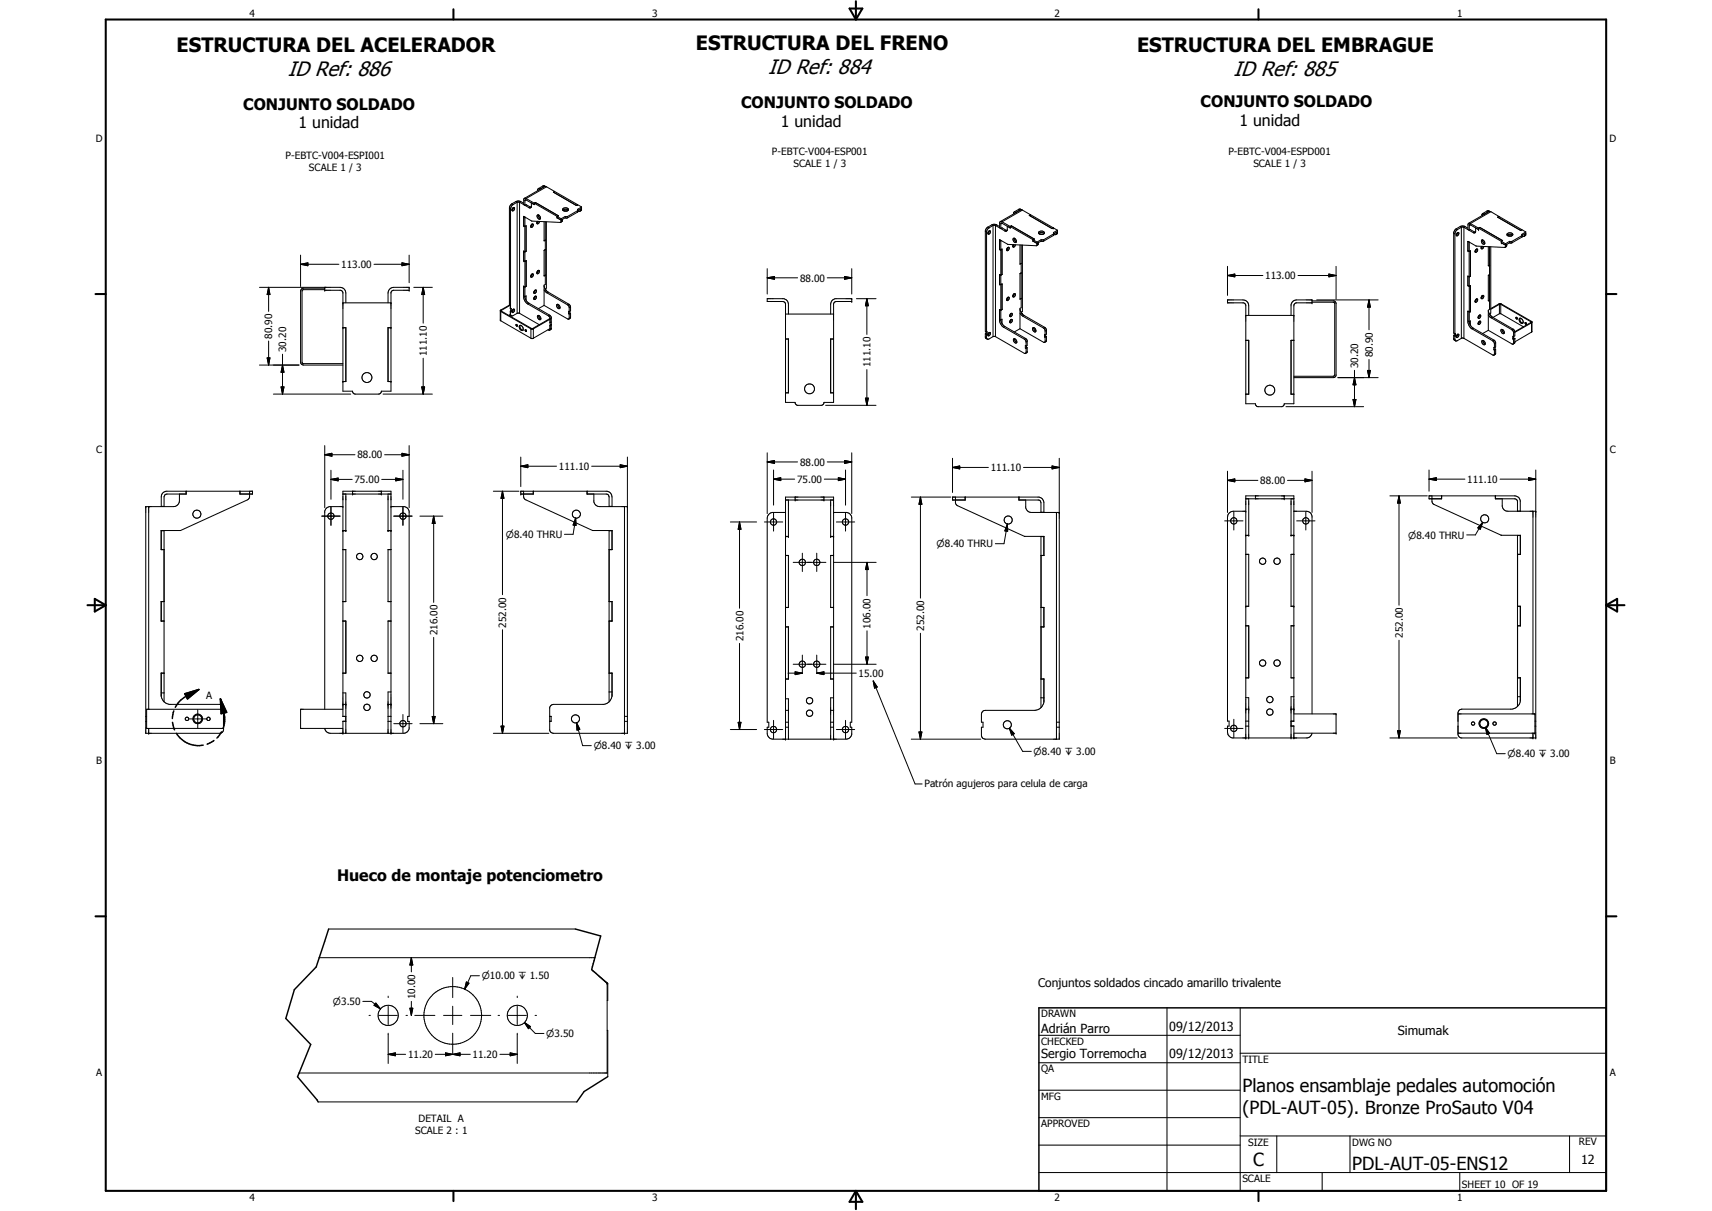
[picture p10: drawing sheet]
<svg xmlns="http://www.w3.org/2000/svg" width="594mm" height="420mm" viewBox="0 0 594 420" stroke-linecap="round" stroke-linejoin="round" font-family="sans-serif">
<defs><g id="words">
<g font-size="7.3">
<text x="99.9" y="26.3">ID Ref: 886</text>
<text x="266.6" y="25.7">ID Ref: 884</text>
<text x="428.1" y="26.2">ID Ref: 885</text>
</g>
<g font-size="6.9">
<text x="241.5" y="17.5">ESTRUCTURA DEL FRENO</text>
<text x="394.6" y="18">ESTRUCTURA DEL EMBRAGUE</text>
<text x="61.3" y="18.1">ESTRUCTURA DEL ACELERADOR</text>
</g>
<g font-size="6.3">
<text x="431.1" y="379">Planos ensamblaje pedales automoción</text>
<text x="431.1" y="386.5">(PDL-AUT-05). Bronze ProSauto V04</text>
<text x="434.8" y="404.7">C</text>
<text x="469.2" y="406">PDL-AUT-05-ENS12</text>
</g>
<g font-size="5.5">
<text x="84.4" y="38">CONJUNTO SOLDADO</text>
<text x="257.2" y="37.3">CONJUNTO SOLDADO</text>
<text x="416.6" y="37.1">CONJUNTO SOLDADO</text>
<text x="103.6" y="44.6">1 unidad</text>
<text x="270.9" y="43.9">1 unidad</text>
<text x="430.2" y="43.7">1 unidad</text>
<text x="117" y="305.8">Hueco de montaje potenciometro</text>
</g>
<g font-size="4.4">
<text x="361.3" y="358.4">Adrián Parro</text>
<text x="405.7" y="357.7">09/12/2013</text>
<text x="485" y="359.2">Simumak</text>
<text x="361.3" y="367.1">Sergio Torremocha</text>
<text x="405.7" y="367.2">09/12/2013</text>
<text x="548.6" y="404">12</text>
</g>
<text font-size="4.1" x="360.2" y="342.4">Conjuntos soldados cincado amarillo trivalente</text>
<g font-size="3.5">
<text x="86.6" y="5.8">4</text>
<text x="226.3" y="5.8">3</text>
<text x="365.9" y="5.8">2</text>
<text x="505.6" y="5.8">1</text>
<text x="33.3" y="49.4">D</text>
<text x="267.9" y="53.9">P-EBTC-V004-ESP001</text>
<text x="426.2" y="53.7">P-EBTC-V004-ESPD001</text>
<text x="558.5" y="49.4">D</text>
<text x="99.1" y="55.3">P-EBTC-V004-ESPI001</text>
<text x="107.2" y="59.5">SCALE 1 / 3</text>
<text x="275.4" y="58.1">SCALE 1 / 3</text>
<text x="434.9" y="57.9">SCALE 1 / 3</text>
<text x="118.4" y="93">113.00</text>
<text x="277.6" y="97.7">88.00</text>
<text x="439" y="96.9">113.00</text>
<text x="94.5" y="117.6" transform="rotate(-90 94.5 117.6)">80.90</text>
<text x="99.3" y="122.1" transform="rotate(-90 99.3 122.1)">30.20</text>
<text x="148.2" y="123.5" transform="rotate(-90 148.2 123.5)">111.10</text>
<text x="476.3" y="123.9" transform="rotate(-90 476.3 123.9)">80.90</text>
<text x="302.1" y="127.5" transform="rotate(-90 302.1 127.5)">111.10</text>
<text x="471.3" y="127.7" transform="rotate(-90 471.3 127.7)">30.20</text>
<text x="33.4" y="157.3">C</text>
<text x="124" y="159">88.00</text>
<text x="277.6" y="161.6">88.00</text>
<text x="558.6" y="157.3">C</text>
<text x="123" y="167.6">75.00</text>
<text x="194" y="163">111.10</text>
<text x="276.6" y="167.6">75.00</text>
<text x="343.8" y="163.5">111.10</text>
<text x="437.3" y="168">88.00</text>
<text x="509.1" y="167.5">111.10</text>
<text x="151.8" y="220.4" transform="rotate(-90 151.8 220.4)">216.00</text>
<text x="175.7" y="217.7" transform="rotate(-90 175.7 217.7)">252.00</text>
<text x="302.1" y="218.1" transform="rotate(-90 302.1 218.1)">106.00</text>
<text x="320.7" y="218.9" transform="rotate(-90 320.7 218.9)">252.00</text>
<text x="486.7" y="221.3" transform="rotate(-90 486.7 221.3)">252.00</text>
<text x="258" y="222.4" transform="rotate(-90 258 222.4)">216.00</text>
<text x="297.9" y="234.9">15.00</text>
<text x="71.5" y="242.5">A</text>
<text x="33.4" y="265.2">B</text>
<text x="558.6" y="265.2">B</text>
<text x="320.8" y="273">Patrón agujeros para celula de carga</text>
<text x="144.1" y="346.6" transform="rotate(-90 144.1 346.6)">10.00</text>
<text x="361.3" y="353">DRAWN</text>
<text x="361.3" y="362.5">CHECKED</text>
<text x="141.6" y="367.1">11.20</text>
<text x="164" y="367.1">11.20</text>
<text x="431.1" y="368.7">TITLE</text>
<text x="33.4" y="373.2">A</text>
<text x="361.3" y="372.1">QA</text>
<text x="558.6" y="373.2">A</text>
<text x="361.3" y="381.6">MFG</text>
<text x="145.2" y="389.3">DETAIL A</text>
<text x="144.1" y="393.5">SCALE 2 : 1</text>
<text x="361.3" y="391.1">APPROVED</text>
<text x="433.1" y="397.5">SIZE</text>
<text x="469.2" y="397.5">DWG NO</text>
<text x="547.9" y="397.4">REV</text>
<text x="431.1" y="410.2">SCALE</text>
<text x="507.3" y="412.3">SHEET 10 OF 19</text>
<text x="86.6" y="416.7">4</text>
<text x="226.3" y="416.7">3</text>
<text x="365.9" y="416.7">2</text>
<text x="505.6" y="416.7">1</text>
</g>
<g font-size="3.3">
<text x="175.5" y="186.7">n8.40 THRU</text>
<text x="325" y="189.9">n8.40 THRU</text>
<text x="488.6" y="186.9">n8.40 THRU</text>
<text x="206" y="260">n8.40 x 3.00</text>
<text x="358.7" y="262">n8.40 x 3.00</text>
<text x="523.1" y="262.8">n8.40 x 3.00</text>
<text x="167.2" y="339.8">n10.00 x 1.50</text>
<text x="115.5" y="348.7">n3.50</text>
<text x="189.6" y="359.7">n3.50</text>
</g>
</g></defs>
<g fill="none" stroke="#000" stroke-width=".35">
<path d="M176.8 72.2l.4 .2M177.2 72.4v34.7M177.6 70.7l-.8 1.3v33.8M177.6 70.7l.4 .3M178 72.1l.3-.1a.63 .63 0 0 1 .1 .8 .63 .63 0 0 1-.7 .3zM178 71l-.5 .5-.3 .9M178.1 72l-.5 .9M179 69.9l-1.4 .8M179 69.9l.4 .2M179 69.9l.7-.2 1 .2M179.4 70.1l-1.4 .9M179.4 70.1v38.6"/>
<path d="M179.4 70.1h.9M180.3 70.1v38.6M180.3 70.1l3.3 2M180.7 69.9l-.4 .2M180.7 69.9l1 .6M181.7 75.1l.5 .3v3.1M181.7 78.3l.4 .3M181.7 78.3l.5 .2M182 68.8l-.3 .3v1.9l.5 .2M182 68.8l.6 .1M182.1 78.6v8.8M182.2 78.5l-.1 .1"/>
<path d="M182.2 78.5l.4-.2v8.9M182.5 71l1.5 .8M182.5 78.3v8.8l-.4 .3M182.6 68.9l12.1 7M182.6 69.4l-.4 .1v1.7M182.6 69.4l2.8 1.6M182.6 71l-.4 .2M182.6 69.4l-.4 .2M184 71.8l.3 .1M184 71.8l-.4 .3M184.3 71.9l-.4 .3-.3-.1M184.6 77.8l.1-.1a.57 .57 0 0 1 .2 .8 .57 .57 0 0 1-.7 .2l-.1-.1"/>
<path d="M184.6 77.8l-.5 .8M184.7 77.7l-.6 .9M185.4 71h.1M185.4 71l-1-.6-.1 1.5M185.8 70.3l-.4 .2v.5M185.8 70.3l7.9 4.5M185.8 70.3l-.4 .2M186.5 76.8l-.2 .5 .2 .4 .5-.4 .2-.5M186.6 76.8v.3M186.6 66l.1 .1M186.6 77.1l-.3 .3M186.7 76.8l-.1 .3"/>
<path d="M186.8 74.5l.1 .6 .6 .7M186.8 74.5a.73 .73 0 0 0-.3 1.1 .73 .73 0 0 0 1 .2M186.8 74.5l.7 .8v.5M186.9 65.4l-.3 .3v.5M186.9 65.4l.5 .2M187.4 65.6v.1M187.4 65.6l-.2 .2M188.3 64.6l-1.4 .8M188.3 64.6l.5-.2 .5 .3M188.3 64.6l.5 .2M188.8 64.8l-1.4 .8M188.8 76.9v6.7l.4-.3"/>
<path d="M189.1 64.7l-7.1 4.1M189.2 76.9v21.8l-.4 .2v7.1M189.3 64.7l-.5 .1M189.3 64.7l.3 .1M189.6 77v22.9l-.2 .7M189.6 64.8l2.8 1.6M189.6 64.8l-7 4.1M192.4 66.4l-.3 .3 7.8 4.5M192.4 66.4l8 4.6M192.4 66.4l-.4 .3 7.9 4.5M193.3 75.6h.1M193.3 75.6l1.4 .8"/>
<path d="M193.7 74.8l-.4 .3v.5M194.6 77.1l-10.1-.4-2.8-1.6v3.2M194.7 76.4l.4-.3v.4M194.7 75.9l-.1 1.2M195.1 76.5l-.5 .6M195.1 76.5l-.4 .3M195.3 72.9a1.38 1.38 0 0 1 1.9 0M195.4 73.1l1.5 .1M196.1 75.1l-1.4 .8M196.1 75.6l-1.4 .8M196.1 75.1v.5M196.1 75.1h.9"/>
<path d="M196.1 75.6h.9M197 75.1v.5M197.2 72.9a.96 .96 0 0 0-1-.8 .96 .96 0 0 0-.9 .8l.7 .4 .9-.1M197.2 72.9l-.3 .3M200.4 71l-.5 .2M200.4 71l1.4 .8M200.4 73.1l-3.4 2M200.4 73.6l-3.4 2M200.4 73.1v.5M200.6 73.3h.6M200.6 72.9l-.2 .2M201.4 72.9v-.3l.4-.3-1.2 .7"/>
<path d="M201.4 72.9l-.2 .4M201.8 71.8v1.1l-.6 .4M201.8 72.7l-.4 .2M201.8 71.8l-1.4 .8v1M342.7 78.8l-.8 1.3v34.9l.4 .2M342.7 78.8l.5 .3M343.2 79.1l-.9 1.2v34.9M344.2 78l-1.5 .8M344.2 78l.4 .2M344.2 78l.7-.2 1 .2M344.6 78.2l-1.4 .9M344.6 78.2v38.6"/>
<path d="M344.6 78.2h.8M345.4 78.2v38.6M345.4 78.2l3.3 1.9M345.9 78l-.5 .2M345.9 78l1 .6M347.7 79l1.4 .9M347.7 79v.1M347.7 77l-.5-.1-.3 .4v1.7l.4 .3M347.7 77.5l-.4 .1v1.7M347.7 77.5l2.9 1.6M347.7 77l2.9 1.6M347.7 79l-.4 .3"/>
<path d="M347.7 77.5l-.4 .2M349.1 79.9l.4 .1M349.1 79.9l-.4 .2M350.6 78.6l.4-.2 7.9 4.5M350.6 79.1l-1.1-.6v1.5M350.6 78.6v.5M350.6 78.6l9.3 5.4M350.6 78.6l.3-.2 8 4.5M351.7 74l.1 .2M352.1 73.4l-.4 .8M352.1 73.4l.4 .3M352.5 73.7v.1"/>
<path d="M352.5 73.7l-.2 .2M353.5 72.6l-1.4 .8M353.5 72.6l.5-.1 .5 .3M353.5 72.6l.4 .3M353.9 72.9l-1.4 .8M354.3 72.8l-7.2 4.1M354.5 72.8l-.6 .1M354.5 72.8l.3 .1M354.8 72.9l12.1 7M354.8 72.9l-7.1 4.1M357.2 74.8l.4-.3-.4 .2 7.9 4.6 .4-.2-.4 .2M366.9 79.9v1l-.6 .5"/>
<path d="M366.9 79.9l-1.4 .8v1M505.3 79.4l-.9 1.2v35l.5 .2M505.3 79.4l.4 .3M505.7 79.7l-.7 .7-.1 .8M506.7 78.6l-1.4 .8M506.7 78.6l.4 .3M506.7 78.6l.7-.2 1 .2M507.1 78.9l-1.4 .8M507.1 78.9v38.5M507.1 78.9h.9M508 78.9v38.5M508 78.9l3.3 1.8"/>
<path d="M508.4 78.6l-.4 .3M508.4 78.6l1 .6M510.2 79.7l1.4 .8M510.2 79.6v.1M510.2 77.6l-.6-.1-.2 .5v1.6l.5 .3M510.2 78l2.9 1.7v-.5M510.2 78l-.3 .1v1.8M510.2 77.6l2.9 1.6M510.2 79.6l-.3 .3M510.2 78l-.3 .3M512.1 79.1l-.1 1.5M513.1 79.2l7.9 4.5"/>
<path d="M513.5 78.9l7.9 4.6M513.5 78.9l-.4 .3M513.5 78.9v.1M514.3 74.5v.3M514.6 74l-.3 .5M514.6 74l.5 .3M515.1 74.3v.1M515.1 74.3l-.3 .2M516 73.2l.9 .1-.4 .1M516 73.2l-1.4 .8M516 73.2l.5 .2M516.5 73.4l-1.4 .9"/>
<path d="M517.3 73.4h-.6l-7.1 4.1M517.3 73.4l2.8 1.7M517.3 73.4l-7.1 4.2M520.1 75.1l-.4 .3 7.9 4.5 .5-.2M520.1 75.1l9.4 5.4M90 99.7h28a2 2 0 0 1 2 2v3.4M93.2 99.7l.5 2.5h-1zM93.2 99.7v8.3M104.3 91.7l2.5-.5v1zM104.3 88.5v10.9M104.3 91.7h13.3M112.7 99.7v1h5.5l.8 .8v34.2h3.3l.2 .7 .8 .3h8l.6-.2 .4-.8h3.4v-34.2l.7-.8h5.6v-1h-5.4a2 2 0 0 0-1.9 2v3.4"/>
<path d="M112.7 100h-7.6l-.8 .8v25.1l.4 .5 .6 .3h13.7M129.8 91.7h12.2M139.5 91.2l2.5 .5-2.5 .5zM142 88.5v9.6M143.6 99.7h6.4M146.8 99.7l.6 2.5h-1.1zM146.8 99.7v12.4M181.7 90.5l.5 .2 .4-.2M181.7 87.2l.5 .2M182.1 87.4l-.4-.3v3.4M182.2 87.4v15.8l.5 1.2 .9 .8M182.5 90.5h.1"/>
<path d="M182.5 87.2h.1M182.5 99.3h.1M182.6 99.3l-.4 .3-.5-.3v4l.5 1.2 .9 1M182.6 90.5v8.8M182.6 87.2l-.4 .2M184.4 95.2l.4-.2 .3 .2-.2 .6-.5 .4-.3-.3zM184.7 95l-.6 .9M186.6 94a.39 .39 0 0 1 .6-.1 .39 .39 0 0 1-.1 .6l-.2 .4h-.6zM186.6 94v.4M186.6 94.4l-.3 .3M186.8 93.9l-.2 .5M188.8 99.1l.7 1.7"/>
<path d="M189.2 86.6h.1M189.2 83.3h.1M189.2 86.6l-.4 .3v8.9l.4-.3-.4 .2M266.2 96.4l2.6-.5v1zM266.2 93.2v8.8M266.2 96.4h10.6M287.1 96.4h8.5M293.1 95.9l2.5 .5-2.5 .5zM295.6 93.2v8.8M341.9 80.3l.4 .2M343.1 80.2l.4-.1a.59 .59 0 0 1 .1 .8 .59 .59 0 0 1-.8 .1zM343.3 80.1l-.5 .9"/>
<path d="M346.9 98.6l.4 .2 .4-.2M346.9 83.2l.4 .2v27.9l.5 1.1 .9 .9M347.7 95.2l-.4 .3M347.7 98.6h.1M347.7 95.2h.1M347.7 98.6v8.8M347.7 95.2l-.4 .3-.4-.3v3.4M349.5 80l-.4 .3-.4-.2M349.6 86a.39 .39 0 0 1 .6-.1 .39 .39 0 0 1-.1 .6l-.4 .5a.5 .5 0 0 1-.5-.5 .5 .5 0 0 1 .4-.5zM349.7 84.8l-2.8-1.7v3.3l.4 .3 .4-.3v8.8M349.7 84.8h.1M349.8 85.9l-.5 .8"/>
<path d="M351.6 84.9l-.2 .6 .3 .3 .4-.2 .2-.7M351.7 84.9v.3M351.9 84.9l-.5 .6M352 82.6l.1 .8 .6 .5M352 82.6h-.2a.83 .83 0 0 0-.1 1 .83 .83 0 0 0 .9 .4l.1-.1M352 82.6l.4 .4 .3 .9M353.9 85v6.7l.5-.3M354.3 94.7h.1M354.3 91.4h.1M354.4 85v21.8l-.5 .2v7M354.4 94.7l-.5 .3M354.4 94.7l-.5 .2v8.9l.5-.3"/>
<path d="M354.8 85v23l-.3 .2v.5M358.4 83.7l1.5 .8M358.5 83.6l-.1 .1M358.9 82.9l-.5 .2v.6M358.9 82.9l-.4 .3M359.9 84.5l.4-.3v.6l-.6 .4M359.9 84l-.2 1.3-10-.5M360.3 84.6l-.4 .3M360.5 81a1.42 1.42 0 0 1 1.9 0M360.6 80.4a1.1 1.1 0 0 1 1.8 .5 1.19 1.19 0 0 1-2-.2zM360.6 81.2h1.5M361.3 83.2v.5"/>
<path d="M361.3 83.2l-1.4 .8M361.3 83.7l-1.4 .8M361.3 83.2h.9M361.3 83.7h.9M362.2 83.2v.5M365.5 81.2l1.4-.8-.4 .2-.1 .8M365.5 81.2l-3.3 2M365.5 81.7l-3.3 2M365.5 81.2v.5M366.4 81.4h-.7M366.9 80.8l-.4 .2M425.9 95.6l2.6-.5v1z"/>
<path d="M425.9 92.4v10.1M425.9 95.6h12.3M450.4 95.6h13.2M461.1 95.1l2.5 .5-2.5 .5zM463.6 92.4v11.4M504.4 80.9l.5 .3M504.9 81.2v34.6M505.8 80.7l.1-.1a.59 .59 0 0 1 .2 .8 .59 .59 0 0 1-.8 .3zM505.8 80.7l-.5 .9M509.4 95.8l.5 .3M509.4 99.1l.5 .3M509.4 83.8h.1"/>
<path d="M509.4 83.8l.5 .2M509.8 96.1l-.4-.3v3.3l.5 .3 .3-.3v8.9M509.8 87.2h.1M509.9 87.2l.3-.2v8.8l-.3 .3M509.9 84v27.7M510.2 95.8l-.4 .3M511.6 80.5l.4 .1M511.6 80.5l-.3 .2M512 80.6l-.7 .1M512.1 86.6l.4-.2 .3 .2-.2 .6-.5 .4-.3-.2zM512.4 86.4l-.6 .9M514.2 85.5l-.2 .6 .2 .3 .5-.4 .2-.5"/>
<path d="M514.3 85.5v.3M514.3 85.8l-.3 .3M514.4 85.5l-.1 .3M514.5 83.2a.57 .57 0 0 0-.5 .5 .57 .57 0 0 0 .2 .5l.6 .6 .4-.3M514.5 83.2l.6 .5 .1 .8M514.5 83.2l.1 .6 .6 .7M516.5 85.6v6.6l.4-.2M516.9 85.6v21.8l-.4 .2v7M516.9 95.3l-.4 .2v8.9l.4-.2M517.3 85.6v23l-.2 .7M521 83.7v.5l1.4 .8M521 83.7l1.4 .9"/>
<path d="M521.4 83.5h.1M521.4 83.5l-.4 .2M522.4 85l.5-.2v.4M522.4 85.5l-.3 .4-9.8-.5-2.9-1.7v3.3l.4 .2M522.4 84.6v.9M522.9 85.2l-.7 .6M522.9 85.2l-.5 .3M523 81.6a1.45 1.45 0 0 1 1.9 0M523.1 81.7l1.5 .1M523.8 83.7l-1.4 .9M523.8 84.2l-1.4 .8M523.8 83.7v.5"/>
<path d="M523.8 83.7h.9M523.8 84.2h.9M524.7 83.7v.5M524.9 81.6a.99 .99 0 0 0-1-.8 .99 .99 0 0 0-1 .7l.7 .4 1-.1M524.9 81.6l-.3 .2M528.1 81.8l-3.4 1.9M528.1 82.3l-3.4 1.9M528.1 81.8v.5M528.2 81.6l-.1 .2M528.9 82h-.6M529.1 81.6v-.4l.4-.2-1.2 .7M529.1 81.6l-.2 .4"/>
<path d="M529.5 80.5l-.1 1.2-.5 .3M529.5 81.4l-.4 .2M529.5 80.5l-1.4 .8 .2 .7-.2 .3M93.2 118.3v8.4M112.7 100.5h-7.5l-.3 .3-.1 24.8 .4 .6h13.8M119 113.7h1v18.7h-1M119 105.1h16.7M135.7 113.7h-1v18.7h1M173.6 107.9l.2 .2M173.8 107.6v3.7M173.8 108.1v3.2M173.8 107.6l.2 .1"/>
<path d="M173.8 108.1l10.4 6M173.8 111.3l10.4 6M174 107.7v.2M174 107.9l-.2 .2M174 107.9l10.4 6.1M176.9 109.3l.5 .3M177.1 107.9l.1 .1M177.1 105.9l.1 1.2M177.1 109h.1M177.1 107.9v1.2l-.5 .3M177.1 105.9l-3.3 1.7M177.1 105.9l-3.1 1.8"/>
<path d="M177.2 107.1l.2-.1v.9M177.2 108v1M177.3 107.8l.1 .1M177.3 107.1v.7M177.3 107.8l-.2 .1M177.4 107.9l-.2 .1M177.8 107.6l.5-.4a.61 .61 0 0 1 .2 .8 .61 .61 0 0 1-.8 .2zM178.1 107.3l-.5 .9M179.1 112.6l.3 .2v.4zM179.2 112.6l.3 .4M179.4 108.7h.9M179.4 108.7l-1.7 .9-.5-.6"/>
<path d="M180.3 108.7l6.8 3.9M180.5 112.9a1.21 1.21 0 0 0 1 1.7M180.5 112.9l.7 .3 .3 1.3M180.5 112.9a.95 .95 0 0 0-.2 1.2 .95 .95 0 0 0 1.2 .4M181.7 102.7l.5 .2 .4-.2v1.5M182 102.8l-.3 .2M182.3 114.4l.3 .2-.1 .4zM182.4 114.4l.3 .5M183.1 105.5l7.2 4.1M183.6 105.2l7.1 4.1M183.6 105.2l-.5 .3M184.2 114.1v3.2"/>
<path d="M184.2 114.1h.9M184.2 117.3h.9M184.4 114l-.2 .1M184.4 114h.5M184.9 114l.2 .1M184.9 114l5.8-3.4 .2 .1-5.8 3.4M185.1 114.1v3.2M185.5 100.8l.3-.2a.59 .59 0 0 1 .2 .8 .59 .59 0 0 1-.8 .2zM185.5 102.9l.2-.1a.59 .59 0 0 1 .5 .7 .59 .59 0 0 1-.8 .4l-.2-.5zM185.7 102.8l-.5 .8M185.7 100.6l-.5 .9M186.9 109.4a.73 .73 0 0 0-.3 1 .73 .73 0 0 0 1.1 .3"/>
<path d="M186.9 109.4l.1 .6 .7 .7M186.9 109.4l.7 .8 .1 .5M188.8 106l8.6 4.7M188.8 100.6l1 1M188.8 106l-2 1.1M189.5 100.7l.1 .1M189.5 100.8l.7 .5M189.6 100.8h.1M189.6 100.8v.1M189.8 101.6l7.2 4.2M190.2 114.4l.5 .2M190.2 101.3l7.2 4.2"/>
<path d="M190.2 101.3l-.4 .3M190.3 109.6l.6 .8v1.6l.4-.3M190.7 109.3l.6 .9v3.9l-.6 .5M190.7 109.3l-.4 .3M190.9 114l-5.8 3.3M191.3 112.6l-.4 .2-.2 1.8M191.3 113.9l-.4 .3M191.3 110.4l-.4 .2M193.6 105.6l.6 .5 .1 .7M193.6 105.6l-.4 .1v.7l.5 .7 .6-.3M193.6 105.6l.2 1 .5 .2M197 105.8l.5 .8v1.5"/>
<path d="M197.3 108.8l.2 .2M197.4 105.5l.6 1M197.4 105.5l-.4 .3M197.5 108.1l-.2-.1v.8M197.5 109l-.1 1.7M197.7 108.6l.3 .1M197.7 108.6l-.4 .2M197.7 108v.6M198 108.7l-.5 .3M198 106.5v1.4l-.5 .2M198 108.7v1.4M198 106.5l-.5 .2"/>
<path d="M198 110.1l-.5 .3M198 110.1l-.6 .6M272.6 117.6h1v18.7h-1M272.6 109h16.7M273.6 109v-3.4a1.98 1.98 0 0 0-1.7-2h-5.7v1h5.4l.6 .2 .4 .6v34.2h3.3l.2 .7 .6 .3h8.5l.6-.5 .1-.5h3.4v-34.2l.3-.6 .6-.2h5.4v-1h-5.7l-.9 .5-.7 1.2-.1 3.7M289.3 117.6h-1.1v18.7h1.1M297.2 103.6h6.8M300.8 103.6l.5 2.5h-1zM300.8 103.6v12.4M341.9 115.8l.4 .3M341.9 115.8l.1 1.4 .6 .4M341.9 116.9l.4 .2"/>
<path d="M342.1 115.1v.6M342.1 115.7l.5 .3M342.1 115.7l-.2 .1M342.3 115.2l.3-.1v.9M342.3 116.1v1.2l.3 .4 2-.9M342.6 116l-.3 .1M343 115.6l.5-.3a.61 .61 0 0 1 .1 .8 .61 .61 0 0 1-.8 .2zM343.3 115.4l-.5 .8M344.6 116.8h.8M345.4 116.8l10.1 5.8 .9-.3v-1.7M346.9 110.7l.4 .3 .4-.3v1.6M347.1 110.9l-.2 .2"/>
<path d="M347.7 107.4h.1M347.7 107.4l-.4 .3-.4-.3v4l.6 1.5 .8 .6M348.3 113.5l7.2 4.2M348.7 113.3l7.2 4.1M348.7 113.3l-.4 .2M349.5 103.4l.2-.2a.41 .41 0 0 1 .6 .1 .41 .41 0 0 1-.2 .6l-.4 .4-.3-.1zM349.8 103.1l-.5 .9M350.6 109l.2-.2a.52 .52 0 0 1 .5 .4 .52 .52 0 0 1-.4 .6h-.5zM350.8 110.9a.5 .5 0 0 1 .4 .7 .5 .5 0 0 1-.9 .1zM350.9 110.9l-.6 .8M350.9 108.7l-.6 .9M351.7 102.1l.6-.1v.5l-.4 .5-.5-.1z"/>
<path d="M351.7 102v.5M352 101.9l-.6 .9M352.1 117.5v.6l.7 .7M352.1 117.5a.83 .83 0 0 0-.4 .9 .83 .83 0 0 0 .7 .6l.4-.2M352.1 117.5l.4 .4 .3 .9M353.9 114l8.6 4.8M353.9 108.7l1 1M353.9 107.2a3 3 0 0 0 1.4 2.2M353.9 114l-1.9 1.2M354.3 103.5h.1M354.4 103.5l-.5 .3M354.6 108.8l.2 .1"/>
<path d="M354.8 108.9h-.1M354.8 108.9v.1M354.9 109.7l7.2 4.1M355.3 109.4l7.2 4.2M355.3 109.4l-.4 .3M355.5 117.7l.6 1M355.9 117.4l.5 .8v1.6l-.3 .3M355.9 117.4l-.4 .3M356.1 118.7v1.4M356.2 119.9v.6M356.4 118.4l-.3 .3M358.7 113.7h-.1a.77 .77 0 0 0-.2 1 .77 .77 0 0 0 1 .2"/>
<path d="M358.7 113.7l.6 .5 .1 .7M358.7 113.7l.2 .7 .5 .5M362.1 113.8l.6 .8v1.6M362.5 116.9l.2 .2M362.5 113.6l.6 1M362.5 113.6l-.4 .2M362.7 116.2l-.2-.1v.8M362.7 117.1l-.2 1.7M362.9 116.7l.2 .1M362.9 116.7l-.4 .2M362.9 116.1v.6M363.1 116.8l-.4 .3"/>
<path d="M363.1 114.6v1.4l-.4 .2M363.1 116.8v1.4M363.1 114.6l-.4 .3M363.1 118.2l-.4 .2M363.1 118.2l-.6 .6M432.3 118.1h1v18.7h-1M432.3 109.4h16.7M433.3 109.4v-3.3a2 2 0 0 0-2-2h-5.4v1h5.6l.8 .7v34.3h3.3l.3 .6 .5 .4h8.5l.6-.6 .1-.4h3.4v-34.3l.8-.7h5.5v-1h-5.3a1.98 1.98 0 0 0-2 1.6v3.7M449 118.1h-1v18.7h1M455.3 104.9h7.4l.4 .3 .1 24.8-.5 .6h-13.7M455.3 104.4h7.6l.7 .8v25.1l-.2 .4-.7 .3h-13.7M456.9 104.1h21.3"/>
<path d="M475.1 104.1l.4 2.5h-1zM475.1 104.1v10.3M504.4 116.4l.5 .3M504.4 116.4v1.2l.7 .7M504.4 117.5l.5 .2M504.6 115.7v.6M504.6 116.3l.5 .2M504.6 116.3l-.2 .1M504.9 115.8l.2-.1v.8M504.9 116.7v1M504.9 117.7l.1 .5M505.1 116.5l-.2 .2"/>
<path d="M505.7 116.1l.3-.1a.59 .59 0 0 1 .1 .7 .59 .59 0 0 1-.8 .2zM505.8 116l-.5 .8M507.1 117.4l-1.6 .9-.5-.1M507.1 117.4h.9M508 117.4l10.4 5.8M509.4 111.3l.5 .3M509.4 108h.1M509.6 111.5l-.2 .2M509.8 111.6l.4 1.2 1.1 1.1M509.9 111.6l.3-.3v1.6M510.2 107.9l-.3 .3-.5-.3v4.1l.5 1.2 .9 .9M510.8 114.1l7.2 4.2"/>
<path d="M511.3 113.9l7.1 4.1M511.3 113.9l-.5 .2M512 104l.4-.3a.58 .58 0 0 1 .2 .8 .58 .58 0 0 1-.8 .2zM512.4 103.7l-.6 .9M513.2 111.6l.3-.2a.58 .58 0 0 1 .2 .8 .58 .58 0 0 1-.8 .2zM513.2 109.5l.1-.2a.46 .46 0 0 1 .6 .4 .46 .46 0 0 1-.3 .5l-.4 .3-.3-.2zM513.4 111.4l-.5 .9M513.4 109.3l-.5 .9M514.3 102.7v.4M514.4 102.5h.2a.59 .59 0 0 1 .1 .8 .59 .59 0 0 1-.7 .2zM514.5 102.5l-.5 .9M514.6 118.1a.74 .74 0 0 0-.3 1 .74 .74 0 0 0 1.1 .3"/>
<path d="M514.6 118.1l.3 .9 .5 .4M514.6 118.1l.7 .7 .1 .6M516.5 114.6l8.6 4.8M516.5 109.3l1 1M516.5 107.8l.5 1.4 .9 .8M516.5 114.6l-2 1.1M517.2 109.4l.1 .1M517.2 109.4h.1M517.3 109.5h.1M517.3 109.5v.1M517.5 110.3l7.2 4.1M517.9 110l7.2 4.2"/>
<path d="M517.9 110l-.4 .3M518 118.3l.6 1M518.4 118l.6 .8v1.6l-.4 .2M518.4 118l-.4 .3M518.6 119.3v1.3M519 119l-.4 .3M520.1 105.5l-2.8 1.6M520.1 105.5h.8M520.1 105.5l.2 .1M520.3 105.6h.5M520.3 108.8h.5M520.3 108.8l-2.2 1.4"/>
<path d="M520.3 105.6l-3 1.7M520.3 105.6v3.2M520.8 105.6v3.2M520.8 108.8l7.8 4.6M520.8 105.6l10.4 6M520.9 105.5l-.1 .1M520.9 105.5l10.5 6M521.3 114.3h-.2a.78 .78 0 0 0-.1 1 .78 .78 0 0 0 1 .2M521.3 114.3l.5 .5 .2 .7M521.3 114.3l.1 .7 .6 .5M524.7 114.4l.5 .8-.1 4.2M525.1 114.2l.5 .8v1.5l-.6 .2v.8"/>
<path d="M525.1 114.2l-.4 .2M525.6 117.4h.1M525.6 117.4l-.4 .2-.2-.1M525.6 117.4v1.5l-.5 .5M525.6 115.2l-.4 .2M525.6 118.8l-.4 .2M526.1 110.1l.1 .5 .2 .1-.1-.6M526.2 110.1h-.1M526.2 110.1h.1M526.2 110.1l.3 .5M527.3 110.5a1.03 1.03 0 0 1 1.1 .5 1.03 1.03 0 0 1-.2 1.2l-.9-.8zM527.5 110.4a1.28 1.28 0 0 0 .9 1.7"/>
<path d="M529.4 111.9l.3 .5M529.5 111.9l.2 .5M529.5 111.9a.29 .29 0 0 0-.3 .4 .29 .29 0 0 0 .5 .1M531.2 111.9l-5.6 3.2M531.2 111.9l.2 .1M531.2 111.6l.1 .1M531.2 111.6v.3M531.3 111.7l-.1 .2M531.4 111.5l-.2 .1M531.4 112l-5.8 3.3M531.4 115.2l-5.8 3.4M531.4 112v3.2"/>
<path d="M531.4 111.5v3.7M531.6 111.8l-.2 .2M90 126.7h13.8M92.7 124.2h1l-.5 2.5zM94.9 136.7h26.8M97.5 134.2h1l-.5 2.5zM98 126.7l.5 2.5h-1zM98 122.9v13.8M132.9 136.7h17.1M146.3 134.2h1.1l-.6 2.5zM146.8 124.3v12.4M300.3 138.1h1l-.5 2.5z"/>
<path d="M300.8 128.2v12.4M355.8 120.8l.3 .1M356.1 120.1l-.3-.2v.9M356.1 120.9v1.4M356.1 122.3l-.1 .3M356.2 120.5l.2 .1M356.2 120.5l-.4 .3M356.4 120.6l-.3 .3M356.4 122l-.3 .3M432.3 136.7h1M448 136.7h1M464.3 131h13.9"/>
<path d="M469.5 138.6h1l-.5 2.5zM470 131l.5 2.5h-1zM470 128.5v12.6M474.5 128.5h1l-.4 2.5zM475.1 124.7v6.3M518.4 121.3l.2 .2M518.6 120.6l-.2-.1v.8M518.6 121.5v1.4M518.6 122.9l-.2 .3M518.8 121.1l.2 .1M518.8 121.1l-.4 .2M518.8 120.5v.6"/>
<path d="M519 121.2l-.4 .3M519 121.2v1.6l-.6 .4M519 122.6l-.4 .3M112.7 157.8l2.5-.5v1zM112.7 154.6v21.5M112.7 157.8h10.5M133.5 157.8h8.5M139.5 157.3l2.5 .5-2.5 .5zM142 154.6v21.5M180.7 158.6v10.2M217.7 158.6v95.8h-25.6l-.8-.2-.5-.6-.1-8.1 .9-1 17.9-.1a3.4 3.4 0 0 0 2.9-2.9v-8h-1M266.2 157.1v21.1"/>
<path d="M286.5 140.6h17.5M293.1 159.8l2.5 .5-2.5 .5zM295.6 157.1v21.1M330.5 159v11.9M367.6 159v97.5h-25.7l-1-.4-.2-.4-.1-3.4h.5v-1.7h-.5v-2.8l.3-1 .5-.3h17.5l1.3-.3 1.1-.7M446.2 141.1h27M51.6 175.8v70.3M56 175.7h.9M62.3 171.4v2.3a2.09 2.09 0 0 1-2.1 2.1h-9.6v78.6h25.6l1-.4 .3-.4 .1-7.9-.4-.9-.5-.3-17.9-.1-.9-.3a3.2 3.2 0 0 1-2-2.6l.1-8h.9M64.6 170.4v1M64.6 170.4v1h-6.7l-.6 .2-.4 .8v3.4M83.2 170.4v1h4.4v-1h-30l-.9 .5-.7 .8v4.1"/>
<path d="M83.3 170.4v1M86.6 170.4v2.1l-.8 .9-23.2 10.7h-6.6l-.1 6.6h1M111.7 179.1h6.3M114.8 166.3l2.5-.4v.9zM114.8 163.2v10M114.8 175.9v6.3M114.8 166.3h7.4M119 175.8h-4.7l-1.1 .6-.5 1v68.7M119 171.4h16.7M120 171.4v12.7h-1M122.3 170.4v1M132.3 170.4v1"/>
<path d="M132.5 166.3h7.3M134.7 171.4v12.7h1M135.7 175.8h4.6l1.2 .6 .5 1v71.1h-.5v1.8h.5v2.5a2.07 2.07 0 0 1-2 1.6h-25.3a2 2 0 0 1-2-1.7M136.6 179.1h6.4M137.3 165.9l2.5 .4-2.5 .5zM139.8 163.2v10M139.8 175.9v6.3M145.7 179.1h8M150.5 179.1l.5 2.5h-1zM150.5 179.1v29.9M171.2 170.4h8.9M174.4 170.4l.5 2.5h-1z"/>
<path d="M174.4 170.4v35.9M180.7 161.8l2.5-.6v1.1zM180.7 161.8h12.4M181.7 170.4l.1 2.3 .4 .6 23.4 10.8h6.8v6.6h-1M185 170.4l.1 1h-4.4v-1h30l.9 .5 .7 .8 .1 4.1M199.8 179.7l.1 2.6-1-.1zM199.8 179.7l-.9 5.7h-3M203.7 170.4v1h6.6l.7 .2 .4 .8v3.4M203.7 170.4v1M205.3 161.8h12.4M206.1 171.4v2.7a2.07 2.07 0 0 0 2 1.7h9.6M211.4 175.7h1"/>
<path d="M215.2 161.2l2.5 .6-2.5 .5zM216.7 175.8v78.6M266.2 160.3l2.6-.5v1zM266.2 160.3h10.6M268.4 166.2l2.5-.5v1.1zM268.4 163.1v12.2M268.4 177.9v6.4M268.4 166.2h7.4M272.6 177.8h-4.7l-1.2 .7-.5 1.3v70.8h.6v1.7h-.6v2.1a2.09 2.09 0 0 0 2.1 2.1h25.3a2.07 2.07 0 0 0 2-1.7v-2.5h-.5v-1.7h.5l-.1-71.5a2.09 2.09 0 0 0-1.6-1.3h-4.6M272.6 173.5h16.7M273.6 173.5v12.7h-1M275.9 172.5v1"/>
<path d="M285.9 172.5v1M286 166.2h7.4M287.1 160.3h8.5M288.2 173.5v12.7h1.1M290.9 165.7l2.5 .5-2.5 .6zM293.4 163.1v12.2M293.4 177.9v6.4M316.2 172.5h13.7M319.4 172.5l.5 2.5h-1zM319.4 172.5v35M330.5 162.2l2.5-.5v1zM330.5 162.2h12.5"/>
<path d="M331.5 172.5v2l.8 1 23.2 10.6h6.7v6.6h-.9M334.9 172.5v1M334.9 172.5v1h-4.4v-1h30.1a2.09 2.09 0 0 1 1.6 2v3.3M353.6 172.5v1l7.2 .2 .4 .8v3.3M355.2 162.2h12.4M355.9 173.5v2.6a2.07 2.07 0 0 0 2 1.7h9.7M361.2 177.7h1M365.1 161.7l2.5 .5-2.5 .5zM366.6 177.8v78.7M425.9 166.7l2.6-.5v1zM425.9 163.5v14.3M425.9 166.7h10.6"/>
<path d="M428.2 177.5v6.4M432.3 177.4h-4.3a2.07 2.07 0 0 0-2.1 2v70.8h.6v1.7h-.6v2.1a2.2 2.2 0 0 0 1.7 2h26l1.1-.5 .6-1.1M432.3 173.1h16.7M433.3 173.1v12.7h-1M435.6 172v1.1M445.6 172v1.1M446.8 166.7h8.5M448 173.1v12.7h1M449 177.4h4.3a1.98 1.98 0 0 1 2 1.6v68.7M452.8 166.2l2.5 .5-2.5 .5zM453.1 177.5v6.4M455.3 163.5v14.3"/>
<path d="M482.3 172h13M485.5 172l.4 2.5h-.9zM485.5 172v38M495.9 166.2l2.5-.5v1zM495.9 163.1v7.3M495.9 166.2h12.4M496.9 172l.1 2.4 .7 .6 23.2 10.7h6.7v6.7l-1-.1M500.2 172v1.1h-4.3v-1.1h29.7a1.98 1.98 0 0 1 1.9 1.7v3.7M518.9 172v1.1h6.7l.6 .2 .4 .7v3.4M520.5 166.2h12.4M521.3 173.1v2.6l.4 1 .9 .6 10.3 .1M526.6 177.3h.9"/>
<path d="M530.4 165.7l2.5 .5-2.5 .5zM532 177.4v70.3M532.9 163.1v92.9h-25.9l-.7-.3-.4-1v-7.3a1.37 1.37 0 0 1 1.4-1.4h17.4l1.2-.4 .7-.5M56 184.1h.9M56.9 184.1v59.4M119 190.7h1v18h-1M119 184.1h1M134.7 184.1h1M135.7 190.7h-1v18h1M211.4 184.1h1M211.4 184.1v59.4M253.4 181.1h9.1"/>
<path d="M256.6 181.1l.5 2.5h-.9zM256.6 181.1v29.9M265.3 181.1h6.3M272.6 192.7h1v18.1h-1M272.6 192.7h1M272.6 186.1h1M275.2 195.1h11.4M278.4 191.9v6.4M283.4 191.9v6.4M288.2 192.7h1.1M288.2 186.1h1.1M289.3 192.7h-1.1v18.1h1.1"/>
<path d="M289.3 195.1h14.7M290.2 181.1h6.4M300.9 195.1l.4 2.5h-1zM300.9 195.1v11.6M349.6 181.8l.1 2.5-1-.1zM349.6 181.8l-1.2 6.8h-3M361.2 192.7h1M361.2 186.2h1M361.2 186.1v59.4M425 180.7h6.3M432.3 192.3h1v18.1h-1M432.3 185.7h1"/>
<path d="M448 185.7h1M449 192.3h-1v18.1h1M450 180.7h6.3M514.5 181.2l-.8 2.4-.9-.5zM514.5 181.2l-2.5 4.4h-3M526.6 185.8h.9M526.6 185.7v59.4M527.5 185.7v6.7M56 215.4h.9M56.9 208.7h-1v6.8h1M119 215.4h1v18.2h-1M119 215.5h1"/>
<path d="M134.7 215.5h1M135.7 215.4h-1v18.2h1M174.4 218.5v35.9M211.4 208.7h1v6.8h-1M211.4 215.4h1M272.6 217.5h1v18.1h-1M272.6 210.7h1M272.6 217.6h1M288.2 210.7h1.1M288.2 217.6h1.1M289.3 217.5h-1.1v18.1h1.1M300.9 218.9v11.6"/>
<path d="M319.4 219.7v36.8M361.2 210.8h1M361.2 217.5h1M361.3 210.7h.9v6.9h-.9M432.3 217.1h1v18.1h-1M432.3 217.2h1M448 217.2h1M449 217.1h-1v18.1h1M526.6 210.4h1v6.8h-1M526.6 217.1h.9M527.5 210.4v6.8M56 233.6h.9"/>
<path d="M119 233.5h1M134.7 233.5h1M150.5 221.1v30M211.4 233.6h1M256.6 223.2v29.9M272.6 235.5h1M273.4 233.6h5M275.2 230.5h11.4M275.9 233.1l2.5 .5-2.5 .5zM278.4 227.3v6.3M283.4 233.6l2.5-.5v1zM283.4 233.6h13.7"/>
<path d="M283.4 227.3v6.3M288.2 235.5h1.1M289.3 230.5h14.7M300.3 228h1l-.4 2.5zM303 236.3l1.4 2.1-.9 .4zM303 236.3l14.5 35.7h2.5M361.2 235.6h1M361.3 235.5h.9v8.1M485.5 222.1v33.9M526.6 235.2h1l-.1 8M527.5 235.2v8M50.6 248.5h.3"/>
<path d="M50.6 250.3h.3M51.6 252.7v1.7M56 240.4h.9M64.3 249.2l.8-.4 .3 .8-.7 .4zM65.4 249.4h6.4M68.6 246.3v6.3M77.5 248.5h.1M77.5 250.3h.1M77.5 246.1h-26.6v6.6h26.6M119 250.3h1M119 240.4h1v14M119 244.4h1"/>
<path d="M119 246.1h-14.7v6.6h14.7M120 250.2h-1v4.2M120 248.5l-1 .1v-78.2h16.7v84M134.7 248.5h1M134.7 250.3h1M134.7 244.4h1M135.7 240.1h-1v14.3M136.6 251.1h6.4M139.8 247.9v6.4M145.7 251.1h8M150 248.6h1l-.5 2.5zM171.2 254.4h19.3"/>
<path d="M173.9 251.9h1l-.5 2.5zM190.7 248.5h.6v1.8h-.6M190.7 250.2h.6M200.1 250.7l1.1 2.3-1 .3zM200.1 250.7l2.1 8h3M211.4 240.1h1M216.7 248.5h1M216.7 250.3h1M253.4 253.1h9.1M256.2 250.6h.9l-.5 2.5zM265.3 253.1h6.3M268.4 249.9v6.4"/>
<path d="M272.6 252.3h1M272.6 250.6h1M272.6 242.4h1v14.1M272.6 256.5v-84h16.7v84M272.6 246.5h1M288.2 252.3h1.1M288.2 250.6h1.1M288.2 246.5h1.1M289.3 242.1h-1.1v14.4M290.2 253.1h6.4M293.4 249.9v6.4M316.2 256.5h24.1"/>
<path d="M318.9 254h1l-.5 2.5zM350.3 252.6l1.7 2-.9 .5zM350.3 252.6l4.6 8.1h3M361.2 242.1h1M362.2 243.5l-.9 2M366.6 252.3h1M366.6 250.6h1M425 252.7h6.3M428.2 249.6v6.3M432.3 250.2h1M432.3 251.9h1M432.3 242.1h1v13.9"/>
<path d="M432.3 246h1M448 250.2h1v-78.2h-16.7v84M448 251.9h1M448 246h1M448 251.9h1v4.1M449 241.7h-1v14.3M449 247.7h14.6v6.7h-14.6M482.3 256h23.4M485 253.5h.9l-.4 2.5zM505.9 250.2h.1M505.9 251.9h.1M506 247.7h26.6v6.7h-26.6"/>
<path d="M515.4 252.3l1.5 2.1-.9 .4zM515.4 252.3l4 9.2h2.9M526.6 241.7h.9M527.5 243.2l-.3 1.2-.6 .7M532 254.4v1.6M532.6 250.2h.3M532.6 251.9h.3M110.8 332.3h95.6M114 322.3h85.6M142.7 332.3l.5 2.5h-1zM142.7 332.3v4.9M157.1 339.1v7"/>
<path d="M166.4 338.5h-3l-2.2 4.7M125.9 347.4h3l3.1 2.7M128.1 352.3h.4M130.4 348l1.6 2.1-2.2-1.3zM131.5 352.3h6.4M134.7 345.6v.5M134.7 349.1v6.4M134.7 358.5v10.5M140.9 352.3h.5M142.2 349.8h1l-.5 2.5zM142.7 347.4v4.9M143.9 352.3h7"/>
<path d="M153.9 352.3h6.4M157.1 349.1v6.4M157.1 358.5v7M161.8 340.7l.9 .4-1.5 2.1zM163.3 352.3h7M172.8 352.3h.5M176.3 352.3h6.4M179.5 345.6v.5M179.5 349.1v6.4M179.5 358.5v10.5M182 354.8l2.1 1.4-.7 .7zM182 354.8l3.8 3.8h3"/>
<path d="M185.7 352.3h.5M210.7 357.5h.2v16M210.7 341.1v31.2h-106.9M210.9 341.3v5.8h-.2M360.5 359.2h69.9M405 349.7v63.5M430.4 349.7v63.5M134.7 365.8l2.5-.5v1zM134.7 365.8h6.1M151 365.8h12.2M154.6 365.3l2.5 .5-2.5 .5zM157.1 365.8l2.5-.5v1z"/>
<path d="M173.5 365.8h6M177 365.3l2.5 .5-2.5 .5zM360.5 368.7h69.9M360.5 378.2h69.9M430.4 365.4h127M110.4 382.3h89.7M360.5 387.8h69.9M360.5 397.3h69.9M430.4 394.1h127M443.1 394.1v12.7M468.5 394.1v12.7M544.7 394.1v12.7"/>
<path d="M360.5 406.8h196.9M458.8 406.8v6.4M506.6 406.8v6.4"/>
<circle cx="127.3" cy="131" r="1.73"/>
<circle cx="280.9" cy="134.9" r="1.72"/>
<circle cx="440.6" cy="135.4" r="1.73"/>
<circle cx="68.3" cy="178.4" r="1.4"/>
<circle cx="114.8" cy="179.1" r="1.1"/>
<circle cx="139.8" cy="179.1" r="1.1"/>
<circle cx="200" cy="178.4" r="1.4"/>
<circle cx="515.2" cy="180" r="1.4"/>
<circle cx="124.8" cy="193.1" r="1.11"/>
<circle cx="129.8" cy="193.1" r="1.1"/>
<circle cx="268.4" cy="181.1" r="1.1"/>
<circle cx="278.4" cy="195.1" r="1.11"/>
<circle cx="283.4" cy="195.1" r="1.11"/>
<circle cx="293.4" cy="181.1" r="1.1"/>
<circle cx="349.9" cy="180.4" r="1.4"/>
<circle cx="428.1" cy="180.7" r="1.11"/>
<circle cx="438.1" cy="194.7" r="1.1"/>
<circle cx="443.1" cy="194.7" r="1.09"/>
<circle cx="453.1" cy="180.7" r="1.11"/>
<circle cx="124.8" cy="228.4" r="1.11"/>
<circle cx="129.8" cy="228.4" r="1.1"/>
<circle cx="278.4" cy="230.4" r="1.11"/>
<circle cx="283.4" cy="230.4" r="1.09"/>
<circle cx="438.2" cy="230" r="1.1"/>
<circle cx="443.1" cy="230.1" r="1.1"/>
<circle cx="68.6" cy="249.4" r="1.66"/>
<circle cx="68.6" cy="249.4" r="1.41"/>
<circle cx="72.3" cy="249.4" r=".59"/>
<circle cx="127.3" cy="241.1" r="1.1"/>
<circle cx="127.3" cy="245.4" r="1.1"/>
<circle cx="139.8" cy="251.1" r="1.09"/>
<circle cx="199.7" cy="249.4" r="1.4"/>
<circle cx="268.4" cy="253.1" r="1.11"/>
<circle cx="280.9" cy="243.1" r="1.1"/>
<circle cx="280.9" cy="247.4" r="1.1"/>
<circle cx="293.4" cy="253.1" r="1.1"/>
<circle cx="349.6" cy="251.5" r="1.4"/>
<circle cx="428.1" cy="252.7" r="1.11"/>
<circle cx="440.6" cy="247" r="1.09"/>
<circle cx="440.7" cy="242.7" r="1.09"/>
<circle cx="511.2" cy="251" r=".58"/>
<circle cx="514.9" cy="251" r="1.39"/>
<circle cx="514.9" cy="251.1" r="1.66"/>
<circle cx="518.6" cy="251" r=".58"/>
<circle cx="134.7" cy="352.3" r="3.5"/>
<circle cx="157.1" cy="352.3" r="10"/>
<circle cx="179.5" cy="352.3" r="3.5"/>
</g>
<g fill="#000">
<circle cx="181.7" cy="75.1" r=".18"/>
<circle cx="181.7" cy="78.3" r=".18"/>
<circle cx="182.2" cy="75.4" r=".18"/>
<circle cx="182.6" cy="71" r=".18"/>
<circle cx="185.8" cy="70.3" r=".18"/>
<circle cx="192.4" cy="66.4" r=".18"/>
<circle cx="193.7" cy="74.8" r=".18"/>
<circle cx="200.4" cy="71" r=".18"/>
<circle cx="350.9" cy="78.4" r=".18"/>
<circle cx="357.6" cy="74.5" r=".18"/>
<circle cx="365.5" cy="79.1" r=".18"/>
<circle cx="513.1" cy="79.7" r=".18"/>
<circle cx="520.1" cy="75.1" r=".18"/>
<circle cx="528.1" cy="79.7" r=".18"/>
<circle cx="112.7" cy="99.7" r=".18"/>
<circle cx="142" cy="99.7" r=".18"/>
<circle cx="181.7" cy="90.5" r=".18"/>
<circle cx="181.7" cy="87.2" r=".18"/>
<circle cx="181.7" cy="99.3" r=".18"/>
<circle cx="346.9" cy="86.4" r=".18"/>
<circle cx="346.9" cy="95.2" r=".18"/>
<circle cx="346.9" cy="98.6" r=".18"/>
<circle cx="346.9" cy="83.2" r=".18"/>
<circle cx="347.3" cy="86.7" r=".18"/>
<circle cx="347.3" cy="83.4" r=".18"/>
<circle cx="358.9" cy="82.9" r=".18"/>
<circle cx="509.4" cy="87" r=".18"/>
<circle cx="510.2" cy="99.1" r=".18"/>
<circle cx="516.9" cy="92" r=".18"/>
<circle cx="516.9" cy="95.3" r=".18"/>
<circle cx="521" cy="84.2" r=".18"/>
<circle cx="112.7" cy="100.7" r=".18"/>
<circle cx="119" cy="113.7" r=".18"/>
<circle cx="119" cy="105.1" r=".18"/>
<circle cx="135.7" cy="113.7" r=".18"/>
<circle cx="135.7" cy="105.1" r=".18"/>
<circle cx="142" cy="100.7" r=".18"/>
<circle cx="190.9" cy="112.8" r=".18"/>
<circle cx="190.9" cy="112" r=".18"/>
<circle cx="191.3" cy="112.6" r=".18"/>
<circle cx="295.6" cy="103.6" r=".18"/>
<circle cx="295.6" cy="104.6" r=".18"/>
<circle cx="346.9" cy="107.4" r=".18"/>
<circle cx="455.3" cy="104.1" r=".18"/>
<circle cx="455.3" cy="105.1" r=".18"/>
<circle cx="510.2" cy="108" r=".18"/>
<circle cx="525" cy="117.5" r=".18"/>
<circle cx="525.6" cy="117.4" r=".18"/>
<circle cx="119" cy="132.4" r=".18"/>
<circle cx="135.7" cy="132.4" r=".18"/>
<circle cx="50.6" cy="175.8" r=".18"/>
<circle cx="51.6" cy="175.8" r=".18"/>
<circle cx="119" cy="175.8" r=".18"/>
<circle cx="122.3" cy="171.4" r=".18"/>
<circle cx="122.3" cy="170.4" r=".18"/>
<circle cx="132.3" cy="171.4" r=".18"/>
<circle cx="132.3" cy="170.4" r=".18"/>
<circle cx="135.7" cy="175.8" r=".18"/>
<circle cx="180.7" cy="171.4" r=".18"/>
<circle cx="180.7" cy="170.4" r=".18"/>
<circle cx="216.7" cy="175.8" r=".18"/>
<circle cx="217.7" cy="175.8" r=".18"/>
<circle cx="272.6" cy="177.8" r=".18"/>
<circle cx="275.9" cy="173.5" r=".18"/>
<circle cx="275.9" cy="172.5" r=".18"/>
<circle cx="285.9" cy="173.5" r=".18"/>
<circle cx="285.9" cy="172.5" r=".18"/>
<circle cx="289.3" cy="177.8" r=".18"/>
<circle cx="366.6" cy="177.8" r=".18"/>
<circle cx="367.6" cy="177.8" r=".18"/>
<circle cx="432.3" cy="177.4" r=".18"/>
<circle cx="445.6" cy="173.1" r=".18"/>
<circle cx="445.6" cy="172" r=".18"/>
<circle cx="500.2" cy="172" r=".18"/>
<circle cx="518.9" cy="172" r=".18"/>
<circle cx="119" cy="184.1" r=".18"/>
<circle cx="120" cy="184.1" r=".18"/>
<circle cx="134.7" cy="184.1" r=".18"/>
<circle cx="135.7" cy="184.1" r=".18"/>
<circle cx="272.6" cy="186.1" r=".18"/>
<circle cx="273.6" cy="186.1" r=".18"/>
<circle cx="288.2" cy="186.1" r=".18"/>
<circle cx="289.3" cy="186.1" r=".18"/>
<circle cx="432.3" cy="185.7" r=".18"/>
<circle cx="433.3" cy="185.7" r=".18"/>
<circle cx="448" cy="185.7" r=".18"/>
<circle cx="449" cy="185.7" r=".18"/>
<circle cx="432.3" cy="210.4" r=".18"/>
<circle cx="449" cy="210.4" r=".18"/>
<circle cx="527.5" cy="210.4" r=".18"/>
<circle cx="51.6" cy="254.4" r=".18"/>
<circle cx="119" cy="244.4" r=".18"/>
<circle cx="119" cy="254.4" r=".18"/>
<circle cx="120" cy="244.4" r=".18"/>
<circle cx="134.7" cy="244.4" r=".18"/>
<circle cx="135.7" cy="244.4" r=".18"/>
<circle cx="135.7" cy="254.4" r=".18"/>
<circle cx="216.7" cy="254.4" r=".18"/>
<circle cx="272.6" cy="256.5" r=".18"/>
<circle cx="289.3" cy="256.5" r=".18"/>
<circle cx="432.3" cy="256" r=".18"/>
<circle cx="432.3" cy="246" r=".18"/>
<circle cx="433.3" cy="256" r=".18"/>
<circle cx="433.3" cy="246" r=".18"/>
<circle cx="448" cy="256" r=".18"/>
<circle cx="448" cy="246" r=".18"/>
<circle cx="449" cy="246" r=".18"/>
<circle cx="449" cy="256" r=".18"/>
<circle cx="463.6" cy="247.7" r=".18"/>
<circle cx="463.6" cy="254.4" r=".18"/>
<circle cx="532" cy="256" r=".18"/>
<circle cx="532.6" cy="247.7" r=".18"/>
<circle cx="532.6" cy="254.4" r=".18"/>
<circle cx="532.9" cy="256" r=".18"/>
<circle cx="210.7" cy="341.1" r=".25"/>
</g>
<g fill="none" stroke="#000" stroke-width=".51">
<path d="M69 239.2l-4.4 2.4a9.2 9.2 0 0 0-3.8 3.8M59.9 250.6l.7 2.6M60.3 246.6l-.5 2.7M61.2 254.4a9 9 0 0 0 9.3 4.1M64.1 240.7l4.9-1.5-3.9 3.3zM74.2 256.9l-2.3 1.3M76.5 242.5l2.1 4.6-1.9 .5zM76.5 242.5a16.2 16.2 0 0 1 1.4 8.5l-.4 1.7M76.9 253.9l-1.6 2.2M114 322.3l-4.3 13.2-7.6 7.9-2.9 10 8.6 9-4.6 11.2 7.2 8.7M199.6 322.3l8.8 2.4-3.1 11.7 5.6 4.9M360.5 349.7h196.9v63.5h-196.9z"/>
<path d="M210.9 373.5l-8.2 5.2-2.6 3.6"/>
</g>
<g fill="none" stroke="#000" stroke-width=".71">
<path d="M36.7 6.8h520.7v406.4h-520.7zM157.3 3.2v3.6M294.8 3h4.4l-2.2 3.8zM297 .4v6.4M436.7 3.2v3.6M33.1 102h3.6M557.4 102h3.5M30.3 210h6.4M32.9 207.8l3.8 2.2-3.8 2.2zM557.4 210h6.3M557.4 210l3.8-2.2v4.4zM33.1 317.9h3.6"/>
<path d="M557.4 317.9h3.5M157.3 413.2v3.5M297 413.2v6.3M297 413.2l2.2 3.8h-4.4zM436.7 413.2v3.5"/>
</g>
<g fill="#000">
<path d="M104.3 91.7l2.5-.5v1zM139.5 91.2l2.5 .5-2.5 .5zM266.2 96.4l2.6-.5v1zM293.1 95.9l2.5 .5-2.5 .5zM425.9 95.6l2.6-.5v1zM461.1 95.1l2.5 .5-2.5 .5zM93.2 99.7l.5 2.5h-1zM146.8 99.7l.6 2.5h-1.1zM300.8 103.6l.5 2.5h-1zM475.1 104.1l.4 2.5h-1zM92.7 124.2h1l-.5 2.5zM97.5 134.2h1l-.5 2.5z"/>
<path d="M98 126.7l.5 2.5h-1zM146.3 134.2h1.1l-.6 2.5zM300.3 138.1h1l-.5 2.5zM469.5 138.6h1l-.5 2.5zM470 131l.5 2.5h-1zM474.5 128.5h1l-.4 2.5zM112.7 157.8l2.5-.5v1zM139.5 157.3l2.5 .5-2.5 .5zM266.2 160.3l2.6-.5v1zM114.8 166.3l2.5-.4v.9zM137.3 165.9l2.5 .4-2.5 .5zM174.4 170.4l.5 2.5h-1z"/>
<path d="M180.7 161.8l2.5-.6v1.1zM215.2 161.2l2.5 .6-2.5 .5zM268.4 166.2l2.5-.5v1.1zM290.9 165.7l2.5 .5-2.5 .6zM293.1 159.8l2.5 .5-2.5 .5zM319.4 172.5l.5 2.5h-1zM330.5 162.2l2.5-.5v1zM365.1 161.7l2.5 .5-2.5 .5zM425.9 166.7l2.6-.5v1zM452.8 166.2l2.5 .5-2.5 .5zM485.5 172l.4 2.5h-.9zM495.9 166.2l2.5-.5v1z"/>
<path d="M530.4 165.7l2.5 .5-2.5 .5zM150.5 179.1l.5 2.5h-1zM199.8 179.7l.1 2.6-1-.1zM256.6 181.1l.5 2.5h-.9zM300.9 195.1l.4 2.5h-1zM349.6 181.8l.1 2.5-1-.1zM514.5 181.2l-.8 2.4-.9-.5zM275.9 233.1l2.5 .5-2.5 .5zM283.4 233.6l2.5-.5v1zM300.3 228h1l-.4 2.5zM303 236.3l1.4 2.1-.9 .4zM64.1 240.7l4.9-1.5-3.9 3.3z"/>
<path d="M76.5 242.5l2.1 4.6-1.9 .5zM150 248.6h1l-.5 2.5zM173.9 251.9h1l-.5 2.5zM200.1 250.7l1.1 2.3-1 .3zM256.2 250.6h.9l-.5 2.5zM318.9 254h1l-.5 2.5zM350.3 252.6l1.7 2-.9 .5zM485 253.5h.9l-.4 2.5zM515.4 252.3l1.5 2.1-.9 .4zM142.7 332.3l.5 2.5h-1zM130.4 348l1.6 2.1-2.2-1.3zM142.2 349.8h1l-.5 2.5z"/>
<path d="M161.8 340.7l.9 .4-1.5 2.1zM182 354.8l2.1 1.4-.7 .7zM134.7 365.8l2.5-.5v1zM154.6 365.3l2.5 .5-2.5 .5zM157.1 365.8l2.5-.5v1zM177 365.3l2.5 .5-2.5 .5z"/>
</g>
<use href="#words"/>
</svg>
